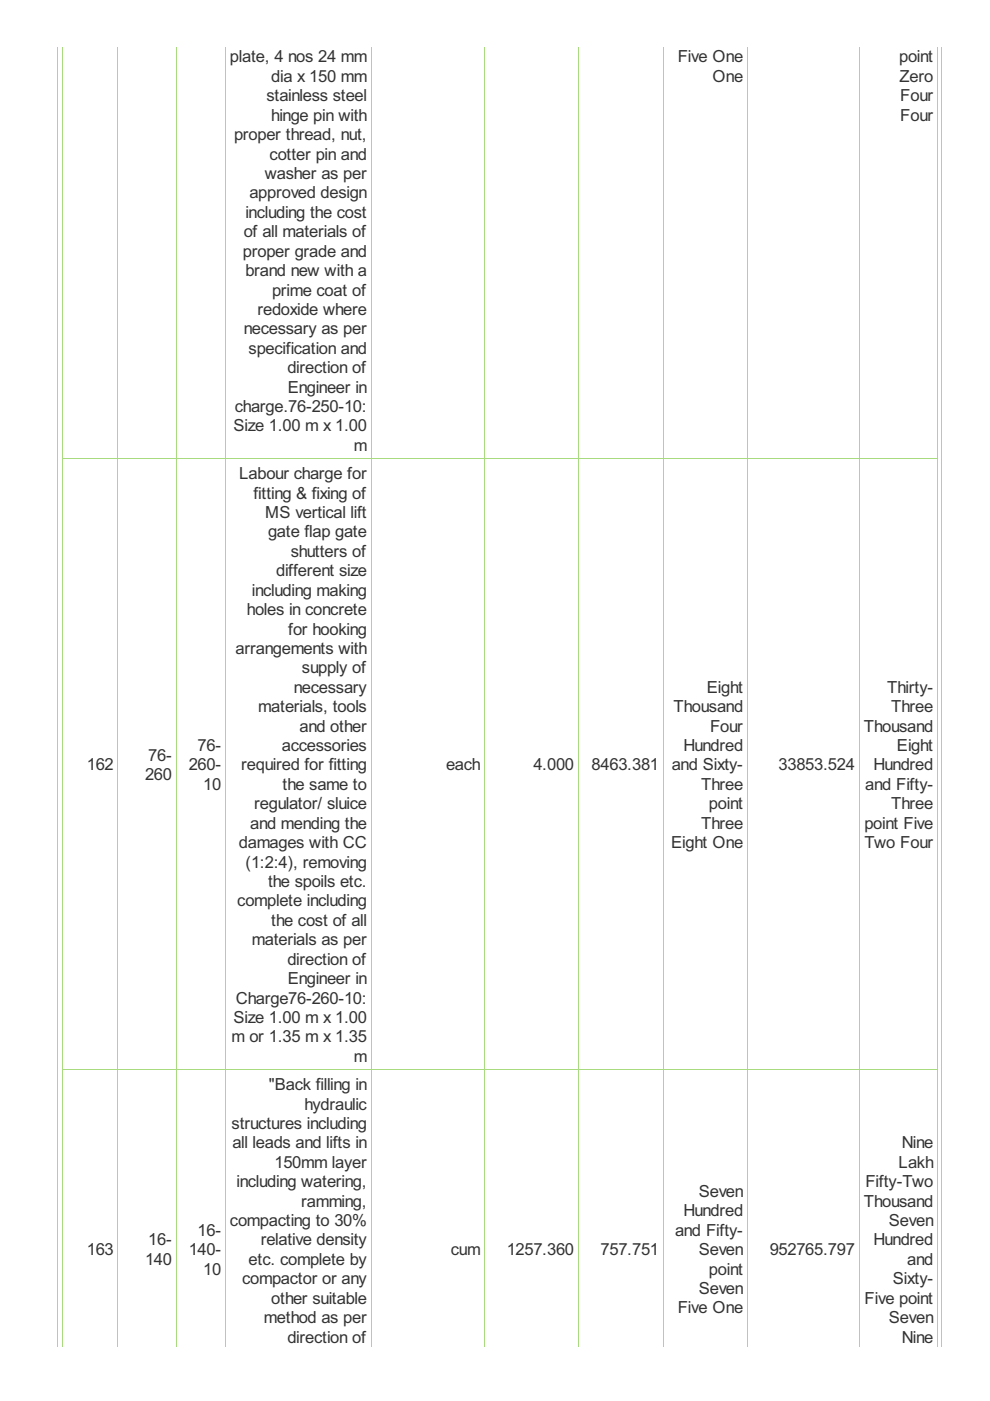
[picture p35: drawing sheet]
<svg xmlns="http://www.w3.org/2000/svg" width="210mm" height="297mm" viewBox="0 0 210 297" stroke-linecap="round" stroke-linejoin="round" font-family="sans-serif">
<defs><g id="words">
<g font-size="3.9" fill="#333">
<text x="48.8" y="13.2">plate, 4 nos 24 mm</text>
<text x="57.5" y="17.4">dia x 150 mm</text>
<text x="143.7" y="13.2">Five One</text>
<text x="151.1" y="17.4">One</text>
<text x="190.6" y="13.2">point</text>
<text x="190.7" y="17.4">Zero</text>
<text x="56.5" y="21.5">stainless steel</text>
<text x="190.9" y="21.5">Four</text>
<text x="49.6" y="29.7">proper thread, nut,</text>
<text x="57.5" y="25.6">hinge pin with</text>
<text x="190.9" y="25.6">Four</text>
<text x="57.2" y="33.8">cotter pin and</text>
<text x="56.1" y="38">washer as per</text>
<text x="52" y="46.2">including the cost</text>
<text x="52.9" y="42.1">approved design</text>
<text x="51.7" y="50.3">of all materials of</text>
<text x="51.5" y="54.4">proper grade and</text>
<text x="52" y="58.5">brand new with a</text>
<text x="57.7" y="62.7">prime coat of</text>
<text x="51.7" y="70.9">necessary as per</text>
<text x="54.6" y="66.8">redoxide where</text>
<text x="52.7" y="75">specification and</text>
<text x="60.9" y="79.1">direction of</text>
<text x="61" y="83.2">Engineer in</text>
<text x="49.8" y="87.4">charge.76-250-10:</text>
<text x="49.5" y="91.5">Size 1.00 m x 1.00</text>
<text x="75" y="95.6">m</text>
<text x="50.7" y="101.6">Labour charge for</text>
<text x="53.7" y="105.7">fitting &amp; fixing of</text>
<text x="56.2" y="109.8">MS vertical lift</text>
<text x="56.8" y="114">gate flap gate</text>
<text x="61.6" y="118.1">shutters of</text>
<text x="58.5" y="122.2">different size</text>
<text x="52.4" y="130.4">holes in concrete</text>
<text x="53.4" y="126.3">including making</text>
<text x="61.1" y="134.5">for hooking</text>
<text x="50" y="138.7">arrangements with</text>
<text x="64" y="142.8">supply of</text>
<text x="62.3" y="146.9">necessary</text>
<text x="149.9" y="146.9">Eight</text>
<text x="188.1" y="146.9">Thirty-</text>
<text x="54.8" y="151">materials, tools</text>
<text x="63.5" y="155.1">and other</text>
<text x="142.8" y="151">Thousand</text>
<text x="150.6" y="155.1">Four</text>
<text x="183.1" y="155.1">Thousand</text>
<text x="189" y="151">Three</text>
<text x="31.4" y="161.3">76-</text>
<text x="41.9" y="159.2">76-</text>
<text x="59.7" y="159.2">accessories</text>
<text x="144.9" y="159.2">Hundred</text>
<text x="190.2" y="159.2">Eight</text>
<text x="18.4" y="163.4">162</text>
<text x="30.7" y="165.4">260</text>
<text x="40" y="163.4">260-</text>
<text x="43.1" y="167.5">10</text>
<text x="51.2" y="163.4">required for fitting</text>
<text x="59.9" y="167.5">the same to</text>
<text x="94.6" y="163.4">each</text>
<text x="113.1" y="163.4">4.000</text>
<text x="125.4" y="163.4">8463.381</text>
<text x="142.4" y="163.4">and Sixty-</text>
<text x="148.7" y="167.5">Three</text>
<text x="165.1" y="163.4">33853.524</text>
<text x="183.4" y="167.5">and Fifty-</text>
<text x="185.2" y="163.4">Hundred</text>
<text x="53.9" y="171.6">regulator/ sluice</text>
<text x="150.3" y="171.6">point</text>
<text x="189" y="171.6">Three</text>
<text x="50.6" y="179.8">damages with CC</text>
<text x="53.1" y="175.7">and mending the</text>
<text x="142.3" y="179.8">Eight One</text>
<text x="148.7" y="175.7">Three</text>
<text x="183.3" y="175.7">point Five</text>
<text x="183.3" y="179.8">Two Four</text>
<text x="52" y="183.9">(1:2:4), removing</text>
<text x="56.8" y="188.1">the spoils etc.</text>
<text x="50.3" y="192.2">complete including</text>
<text x="57.5" y="196.3">the cost of all</text>
<text x="53.4" y="200.4">materials as per</text>
<text x="60.9" y="204.5">direction of</text>
<text x="61" y="208.6">Engineer in</text>
<text x="50" y="212.8">Charge76-260-10:</text>
<text x="49.1" y="221">m or 1.35 m x 1.35</text>
<text x="49.5" y="216.9">Size 1.00 m x 1.00</text>
<text x="75" y="225.1">m</text>
<text x="57" y="231.1">&quot;Back filling in</text>
<text x="49.1" y="239.4">structures including</text>
<text x="64.5" y="235.2">hydraulic</text>
<text x="49.3" y="243.5">all leads and lifts in</text>
<text x="191.2" y="243.5">Nine</text>
<text x="50.1" y="251.7">including watering,</text>
<text x="58.2" y="247.6">150mm layer</text>
<text x="183.5" y="251.7">Fifty-Two</text>
<text x="190.5" y="247.6">Lakh</text>
<text x="63.9" y="255.8">ramming,</text>
<text x="144.9" y="257.9">Hundred</text>
<text x="148.2" y="253.8">Seven</text>
<text x="183.1" y="255.8">Thousand</text>
<text x="41.9" y="262">16-</text>
<text x="48.8" y="259.9">compacting to 30%</text>
<text x="143.1" y="262">and Fifty-</text>
<text x="188.5" y="259.9">Seven</text>
<text x="18.4" y="266.1">163</text>
<text x="30.7" y="268.2">140</text>
<text x="31.4" y="264.1">16-</text>
<text x="40" y="266.1">140-</text>
<text x="52.7" y="268.2">etc. complete by</text>
<text x="55.3" y="264.1">relative density</text>
<text x="95.6" y="266.1">cum</text>
<text x="107.4" y="266.1">1257.360</text>
<text x="127.3" y="266.1">757.751</text>
<text x="148.2" y="266.1">Seven</text>
<text x="163.2" y="266.1">952765.797</text>
<text x="185.2" y="264.1">Hundred</text>
<text x="192.4" y="268.2">and</text>
<text x="43.1" y="270.2">10</text>
<text x="51.3" y="272.3">compactor or any</text>
<text x="148.2" y="274.4">Seven</text>
<text x="150.3" y="270.2">point</text>
<text x="189.3" y="272.3">Sixty-</text>
<text x="56" y="280.5">method as per</text>
<text x="57.5" y="276.4">other suitable</text>
<text x="143.7" y="278.5">Five One</text>
<text x="183.3" y="276.4">Five point</text>
<text x="188.5" y="280.5">Seven</text>
<text x="60.9" y="284.6">direction of</text>
<text x="191.2" y="284.6">Nine</text>
</g>
</g></defs>
<g fill="none" stroke="#a8da7f" stroke-width=".21">
<path d="M12.1 9.9v275.7M13.2 9.9v275.7M25 9.9v275.7M37.4 9.9v275.7M47.8 9.9v275.7M78.7 9.9v275.7M102.7 9.9v275.7M122.6 9.9v275.7M140.6 9.9v275.7M158.5 9.9v275.7M182.1 9.9v275.7M198.8 9.9v275.7"/>
<path d="M199.6 9.9v275.7M13.1 97.2h185.8M13.1 226.7h185.8"/>
</g>
<use href="#words"/>
</svg>
